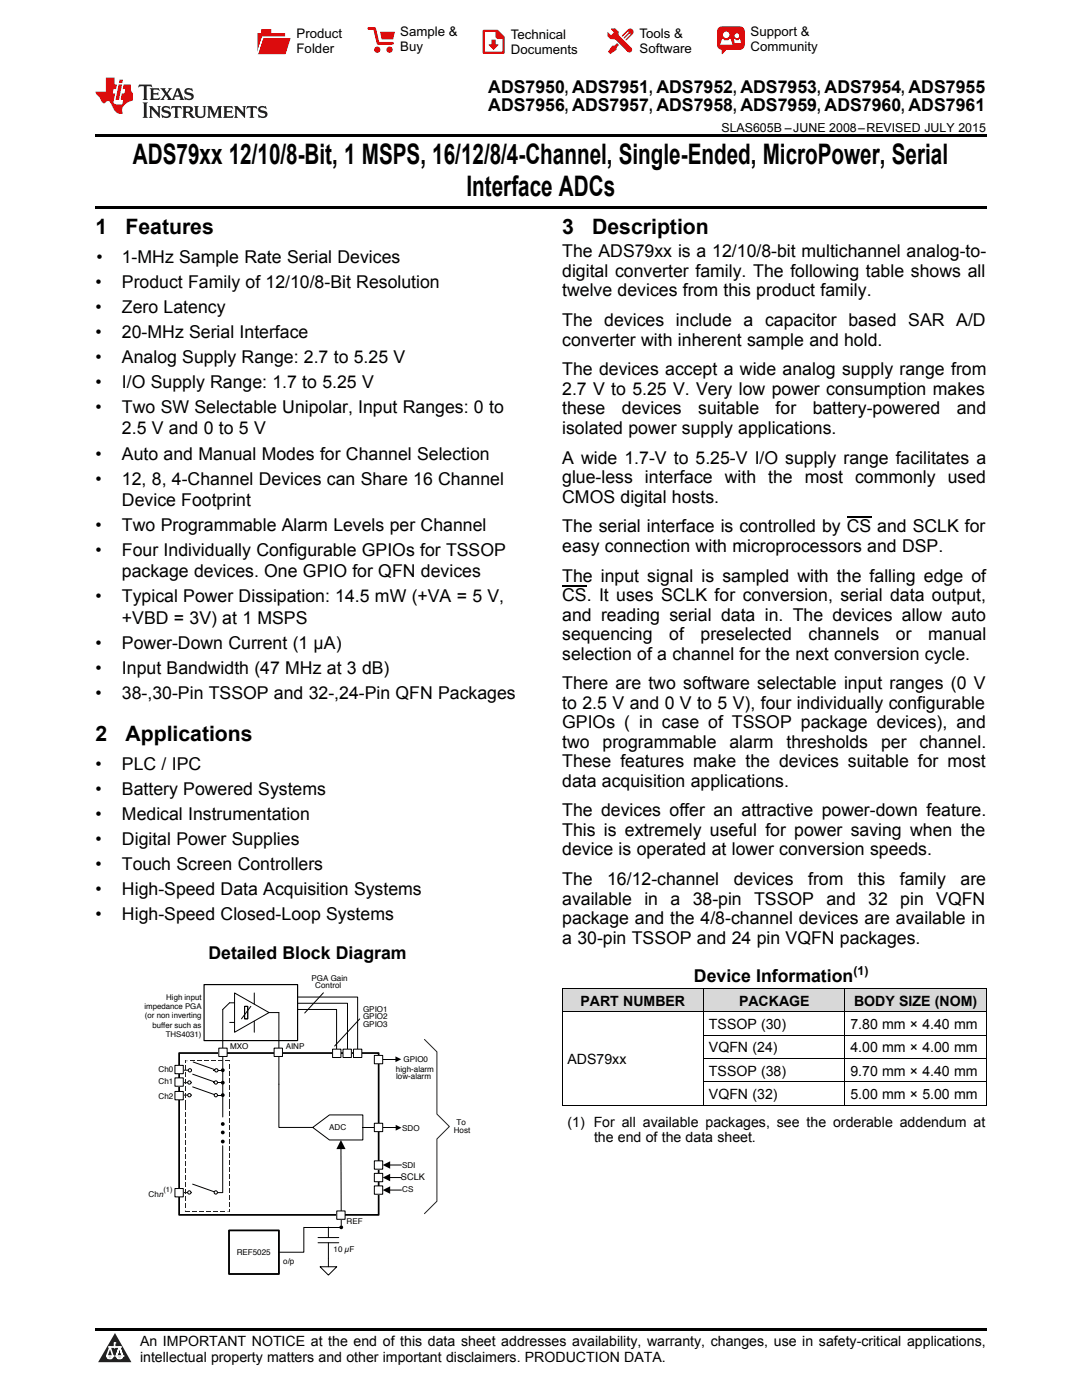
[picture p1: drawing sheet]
<svg xmlns="http://www.w3.org/2000/svg" width="216mm" height="279mm" viewBox="0 0 216 279" stroke-linecap="round" stroke-linejoin="round" font-family="sans-serif">
<defs><g id="words">
<g font-size="5.6">
<text x="26.5" y="32.8">ADS79xx 12/10/8-Bit, 1 MSPS, 16/12/8/4-Channel, Single-Ended, MicroPower, Serial</text>
<text x="93.1" y="39.2">Interface ADCs</text>
</g>
<g font-size="4.2">
<text x="19" y="46.7">1</text>
<text x="25" y="46.7">Features</text>
<text x="112.2" y="46.7">3</text>
<text x="118.2" y="46.7">Description</text>
<text x="19" y="147.9">2</text>
<text x="25" y="147.9">Applications</text>
</g>
<g font-size="3.5">
<text x="97.4" y="18.6">ADS7950, ADS7951, ADS7952, ADS7953, ADS7954, ADS7955</text>
<text x="97.4" y="22.2">ADS7956, ADS7957, ADS7958, ADS7959, ADS7960, ADS7961</text>
<text x="19.2" y="52.4">•</text>
<text x="24.3" y="52.4">1-MHz Sample Rate Serial Devices</text>
<text x="112.2" y="51.4">The ADS79xx is a 12/10/8-bit multichannel analog-to-</text>
<text x="19" y="57.4">•</text>
<text x="24.3" y="57.4">Product Family of 12/10/8-Bit Resolution</text>
<text x="112.2" y="55.2">digital converter family. The following table shows all</text>
<text x="112.2" y="59.1">twelve devices from this product family.</text>
<text x="19" y="62.4">•</text>
<text x="24.3" y="62.4">Zero Latency</text>
<text x="112.2" y="65.1">The devices include a capacitor based SAR A/D</text>
<text x="19" y="67.5">•</text>
<text x="24.3" y="67.5">20-MHz Serial Interface</text>
<text x="112.2" y="69">converter with inherent sample and hold.</text>
<text x="19" y="72.5">•</text>
<text x="19" y="77.5">•</text>
<text x="24.3" y="72.5">Analog Supply Range: 2.7 to 5.25 V</text>
<text x="24.3" y="77.5">I/O Supply Range: 1.7 to 5.25 V</text>
<text x="112.2" y="74.9">The devices accept a wide analog supply range from</text>
<text x="19" y="82.5">•</text>
<text x="24.3" y="82.5">Two SW Selectable Unipolar, Input Ranges: 0 to</text>
<text x="112.2" y="78.8">2.7 V to 5.25 V. Very low power consumption makes</text>
<text x="112.2" y="82.7">these</text>
<text x="124.1" y="82.7">devices</text>
<text x="139.3" y="82.7">suitable</text>
<text x="154.8" y="82.7">for</text>
<text x="162.2" y="82.7">battery-powered</text>
<text x="190.9" y="82.7">and</text>
<text x="24.3" y="86.7">2.5 V and 0 to 5 V</text>
<text x="112.2" y="86.6">isolated power supply applications.</text>
<text x="19" y="91.7">•</text>
<text x="24.3" y="91.7">Auto and Manual Modes for Channel Selection</text>
<text x="112.2" y="92.5">A wide 1.7-V to 5.25-V I/O supply range facilitates a</text>
<text x="19" y="96.7">•</text>
<text x="24.3" y="96.7">12, 8, 4-Channel Devices can Share 16 Channel</text>
<text x="24.3" y="101">Device Footprint</text>
<text x="112.2" y="96.4">glue-less interface with the most commonly used</text>
<text x="112.2" y="100.3">CMOS digital hosts.</text>
<text x="19" y="106">•</text>
<text x="24.3" y="106">Two Programmable Alarm Levels per Channel</text>
<text x="112.2" y="106.3">The serial interface is controlled by CS and SCLK for</text>
<text x="19" y="111">•</text>
<text x="24.3" y="111">Four Individually Configurable GPIOs for TSSOP</text>
<text x="112.2" y="110.1">easy connection with microprocessors and DSP.</text>
<text x="24.3" y="115.2">package devices. One GPIO for QFN devices</text>
<text x="112.2" y="116.1">The input signal is sampled with the falling edge of</text>
<text x="112.2" y="120">CS. It uses SCLK for conversion, serial data output,</text>
<text x="19" y="120.2">•</text>
<text x="24.3" y="120.2">Typical Power Dissipation: 14.5 mW (+VA = 5 V,</text>
<text x="24.3" y="124.5">+VBD = 3V) at 1 MSPS</text>
<text x="112.2" y="123.9">and reading serial data in. The devices allow auto</text>
<text x="19" y="129.5">•</text>
<text x="24.3" y="129.5">Power-Down Current (1 μA)</text>
<text x="112.2" y="127.7">sequencing</text>
<text x="112.2" y="131.6">selection of a channel for the next conversion cycle.</text>
<text x="133.5" y="127.7">of</text>
<text x="139.8" y="127.7">preselected</text>
<text x="161.3" y="127.7">channels</text>
<text x="178.8" y="127.7">or</text>
<text x="185.2" y="127.7">manual</text>
<text x="19" y="134.5">•</text>
<text x="24.3" y="134.5">Input Bandwidth (47 MHz at 3 dB)</text>
<text x="112.2" y="137.6">There are two software selectable input ranges (0 V</text>
<text x="19" y="139.5">•</text>
<text x="24.3" y="139.5">38-,30-Pin TSSOP and 32-,24-Pin QFN Packages</text>
<text x="112.2" y="141.5">to 2.5 V and 0 V to 5 V), four individually configurable</text>
<text x="112.2" y="145.3">GPIOs ( in case of TSSOP package devices), and</text>
<text x="112.2" y="149.2">two</text>
<text x="120.2" y="149.2">programmable</text>
<text x="145.6" y="149.2">alarm</text>
<text x="157" y="149.2">thresholds</text>
<text x="175.8" y="149.2">per</text>
<text x="183.5" y="149.2">channel.</text>
<text x="19" y="153.6">•</text>
<text x="24.3" y="153.6">PLC / IPC</text>
<text x="112.2" y="153.1">These features make the devices suitable for most</text>
<text x="19" y="158.6">•</text>
<text x="24.3" y="158.6">Battery Powered Systems</text>
<text x="112.2" y="157">data acquisition applications.</text>
<text x="19" y="163.7">•</text>
<text x="24.3" y="163.7">Medical Instrumentation</text>
<text x="112.2" y="162.9">The devices offer an attractive power-down feature.</text>
<text x="112.2" y="166.8">This is extremely useful for power saving when the</text>
<text x="19" y="168.7">•</text>
<text x="19" y="173.7">•</text>
<text x="24.3" y="168.7">Digital Power Supplies</text>
<text x="24.3" y="173.7">Touch Screen Controllers</text>
<text x="112.2" y="170.7">device is operated at lower conversion speeds.</text>
<text x="19" y="178.7">•</text>
<text x="24.3" y="178.7">High-Speed Data Acquisition Systems</text>
<text x="112.2" y="176.7">The</text>
<text x="121.2" y="176.7">16/12-channel</text>
<text x="146.4" y="176.7">devices</text>
<text x="161.2" y="176.7">from</text>
<text x="171.2" y="176.7">this</text>
<text x="179.6" y="176.7">family</text>
<text x="191.7" y="176.7">are</text>
<text x="19" y="183.7">•</text>
<text x="24.3" y="183.7">High-Speed Closed-Loop Systems</text>
<text x="112.2" y="180.6">available</text>
<text x="112.2" y="184.4">package and the 4/8-channel devices are available in</text>
<text x="128.6" y="180.6">in</text>
<text x="133.8" y="180.6">a</text>
<text x="138.2" y="180.6">38-pin TSSOP and</text>
<text x="173.3" y="180.6">32</text>
<text x="179.6" y="180.6">pin</text>
<text x="186.8" y="180.6">VQFN</text>
<text x="41.6" y="191.5">Detailed Block Diagram</text>
<text x="112.2" y="188.3">a 30-pin TSSOP and 24 pin VQFN packages.</text>
<text x="138.5" y="196">Device Information</text>
</g>
<g font-size="2.8">
<text x="115.8" y="200.7">PART NUMBER</text>
<text x="147.5" y="200.7">PACKAGE</text>
<text x="170.4" y="200.7">BODY SIZE (NOM)</text>
<text x="141.5" y="205.4">TSSOP (30)</text>
<text x="169.7" y="205.4">7.80 mm × 4.40 mm</text>
<text x="113.2" y="212.3">ADS79xx</text>
<text x="141.5" y="210">VQFN (24)</text>
<text x="141.5" y="214.7">TSSOP (38)</text>
<text x="169.7" y="210">4.00 mm × 4.00 mm</text>
<text x="169.7" y="214.7">9.70 mm × 4.40 mm</text>
<text x="141.5" y="219.3">VQFN (32)</text>
<text x="169.7" y="219.3">5.00 mm × 5.00 mm</text>
<text x="113.2" y="224.8">(1) For all available packages, see the orderable addendum at</text>
<text x="118.5" y="228">the end of the data sheet.</text>
<text x="27.9" y="268.6">An IMPORTANT NOTICE at the end of this data sheet addresses availability, warranty, changes, use in safety-critical applications,</text>
<text x="27.9" y="271.8">intellectual property matters and other important disclaimers. PRODUCTION DATA.</text>
</g>
<g font-size="2.6">
<text x="59.2" y="7.6">Product</text>
<text x="59.2" y="10.6">Folder</text>
<text x="79.9" y="7.3">Sample &amp;</text>
<text x="79.9" y="10.2">Buy</text>
<text x="101.9" y="7.8">Technical</text>
<text x="101.9" y="10.8">Documents</text>
<text x="127.6" y="7.6">Tools &amp;</text>
<text x="127.6" y="10.6">Software</text>
<text x="149.8" y="7.2">Support &amp;</text>
<text x="149.8" y="10.2">Community</text>
</g>
<g font-size="2.5">
<text x="144" y="26.3">SLAS605B –JUNE 2008–REVISED JULY 2015</text>
<text x="170.3" y="194.6">(1)</text>
</g>
<text font-size="1.8" x="80" y="235.5">SCLK</text>
<g font-size="1.6">
<text x="62.1" y="195.7">PGA Gain</text>
<text x="62.9" y="197.2">Control</text>
<text x="28.8" y="201.4">impedance PGA</text>
<text x="28.9" y="203.2">(or non inverting</text>
<text x="33.2" y="199.5">High input</text>
<text x="72.4" y="202">GPIO1</text>
<text x="72.4" y="203.4">GPIO2</text>
<text x="30.4" y="205.1">buffer such as</text>
<text x="33.1" y="207">THS4031)</text>
<text x="45.9" y="209.4">MXO</text>
<text x="57" y="209.4">AINP</text>
<text x="72.4" y="204.9">GPIO3</text>
<text x="31.7" y="213.9">Ch0</text>
<text x="79" y="213.8">high-alarm</text>
<text x="79" y="215.4">low-alarm</text>
<text x="80.5" y="212">GPIO0</text>
<text x="31.7" y="219.3">Ch2</text>
<text x="31.7" y="216.3">Ch1</text>
<text x="65.7" y="225.5">ADC</text>
<text x="80.2" y="225.7">SDO</text>
<text x="90.5" y="226.1">Host</text>
<text x="91.1" y="224.6">To</text>
<text x="80.2" y="233.1">SDI</text>
<text x="29.7" y="239">Chn</text>
<text x="80.3" y="237.9">CS</text>
<text x="69.2" y="244.3">REF</text>
<text x="47.2" y="250.5">REF5025</text>
<text x="66.6" y="250">10 µF</text>
<text x="56.5" y="252.3">o/p</text>
</g>
<text font-size="1.5" x="32.6" y="237.9">(1)</text>
</g></defs>
<g fill="#d8d8d8">
<path d="M112.2 197.3h28.2v4.7h-28.2z"/>
<path d="M140.4 197.3h28.2v4.7h-28.2z"/>
<path d="M168.6 197.3h28.2v4.7h-28.2z"/>
</g>
<path d="M22.9 266l3.3 5.9h-6.6z" fill="#231f20"/>
<path d="M21.3 270.6h1.2l-.3 .5h-.3a.53 .53 0 0 1-.6-.5z" fill-rule="evenodd" fill="#fff"/>
<path d="M21.3 270.6h1.2l-.3 .5h-.3a.53 .53 0 0 1-.6-.5z" fill="none" stroke="#231f20" stroke-width=".33"/>
<path d="M21.3 270.6l1.2 .1-.3 .4h-.5z" fill="none" stroke="#fff" stroke-width=".33"/>
<path d="M22.9 268.9h.1" fill="none" stroke="#fff" stroke-width=".33"/>
<path d="M22.9 268v.9z" fill="#fff"/>
<path d="M22.9 268v.9z" fill="none" stroke="#fff" stroke-width=".33"/>
<circle cx="22.9" cy="268" r=".16" fill="#fff"/>
<path d="M21.8 268.8h.1" fill="none" stroke="#fff" stroke-width=".33"/>
<path d="M21.8 268.8h2.2z" fill="#fff"/>
<path d="M21.8 268.8h2.2z" fill="none" stroke="#fff" stroke-width=".33"/>
<circle cx="24" cy="268.8" r=".16" fill="#fff"/>
<path d="M23.2 270.6h.1" fill="none" stroke="#fff" stroke-width=".33"/>
<path d="M23.8 268.8l-.6 1.8z" fill="#fff"/>
<path d="M23.8 268.8l-.6 1.8z" fill="none" stroke="#fff" stroke-width=".33"/>
<path d="M23.8 268.8l.7 1.8z" fill="#fff"/>
<path d="M23.8 268.8l.7 1.8z" fill="none" stroke="#fff" stroke-width=".33"/>
<path d="M24.4 270.6h.1" fill="none" stroke="#fff" stroke-width=".33"/>
<circle cx="21.3" cy="270.6" r=".16" fill="#fff"/>
<path d="M22 268.8l-.7 1.8z" fill="#fff"/>
<path d="M22 268.8l-.7 1.8z" fill="none" stroke="#fff" stroke-width=".33"/>
<path d="M22 268.8l.5 1.8z" fill="#fff"/>
<path d="M22 268.8l.5 1.8z" fill="none" stroke="#fff" stroke-width=".33"/>
<circle cx="22.5" cy="270.6" r=".16" fill="#fff"/>
<path d="M23.3 270.6h1.2a.63 .63 0 0 1-.6 .5 .63 .63 0 0 1-.6-.5z" fill-rule="evenodd" fill="#fff"/>
<path d="M23.3 270.6h1.2a.63 .63 0 0 1-.6 .5 .63 .63 0 0 1-.6-.5z" fill="none" stroke="#231f20" stroke-width=".33"/>
<path d="M23.3 270.6h1.2l-.4 .5h-.5z" fill="none" stroke="#fff" stroke-width=".33"/>
<path d="M23.2 270.6h.1" fill="none" stroke="#fff" stroke-width=".33"/>
<circle cx="24.5" cy="270.6" r=".16" fill="#fff"/>
<path d="M19 265.1h177.8v.5h-177.8z" fill="#000"/>
<path d="M35.5 213.6h2.7M35.5 218.6h2.7M35.7 216.1h2.5M44.4 201.5v21.4M55.6 202.1v22.9h6.8M35.5 238h2.7M42.8 238h1.6M68 229.1l.1 15.5" fill="none" stroke="#000" stroke-width=".2"/>
<g fill="#000">
<path d="M68 227.5l.9 1.8h-1.8z"/>
<path d="M42.6 213.5l1.8 .1z" fill-rule="evenodd"/>
<path d="M42.6 216l1.8 .1z" fill-rule="evenodd"/>
<path d="M42.8 218.5l1.6 .1z" fill-rule="evenodd"/>
<circle cx="44.5" cy="218.6" r=".37"/>
<circle cx="44.5" cy="216.1" r=".38"/>
<circle cx="44.5" cy="213.6" r=".38"/>
</g>
<path d="M35.7 210.2h39.9v32.3h-39.9z" fill="none" stroke="#000" stroke-width=".35"/>
<path d="M40.7 196.5h18.7v11.2h-18.7z" fill="none" stroke="#000" stroke-width=".24"/>
<path d="M46.8 198.2l6.9 3.9-6.9 3.9z" fill="#fff"/>
<path d="M46.8 198.2l6.9 3.9-6.9 3.9zM50.7 198.2v2.2M45.8 204h1M46.8 200.1h-1l-1.4 1.4M50.7 203.8v2.2M53.7 202.1h1.9" fill="none" stroke="#000" stroke-width=".2"/>
<path d="M48.8 200.8h.6v2.5h-.6z" fill-rule="evenodd" fill="#fff"/>
<path d="M59.4 199h12v11.2M64.5 198.1l-3.7 4.1M48.8 200.8h.6v2.5h-.6zM50 200.8l-1.8 2.5M59.4 200.2h9.9v10M59.4 201.5h7.8v8.7M71.8 203.3l-5 5.5M75.6 211.4h3.8M72.4 225.1h7" fill="none" stroke="#000" stroke-width=".2"/>
<path d="M78.9 210.8l1.2 .6-1.2 .6zM79 224.5l1.1 .6-1.1 .5z" fill="#000"/>
<path d="M45.7 245.6h10v8.7h-10z" fill-rule="evenodd" fill="#fff"/>
<path d="M45.7 245.6h10v8.7h-10zM68.1 244.9h-7.5v5h-5" fill="none" stroke="#000" stroke-width=".2"/>
<path d="M45.7 245.6h10v8.7h-10z" fill="none" stroke="#000" stroke-width=".35"/>
<circle cx="68.1" cy="244.9" r=".38" fill="#000"/>
<path d="M84.7 207.4l2.5 2.5v12.4l2.5 2.5-2.5 2.5v12.4l-2.5 2.5" fill="none" stroke="#221f20" stroke-width=".2"/>
<g fill="#221f20">
<path d="M37 241.7l.9 .1z" fill-rule="evenodd"/>
<path d="M38.4 241.7l.9 .1z" fill-rule="evenodd"/>
<path d="M39.8 241.7l.9 .1z" fill-rule="evenodd"/>
<path d="M41.2 241.7l.9 .1z" fill-rule="evenodd"/>
<path d="M42.6 241.7l.9 .1z" fill-rule="evenodd"/>
<path d="M44 241.7l.9 .1z" fill-rule="evenodd"/>
<path d="M45.4 241.7l.4 .1z" fill-rule="evenodd"/>
<path d="M45.7 241.2l.1 .6z" fill-rule="evenodd"/>
<path d="M45.7 239.8l.1 1z" fill-rule="evenodd"/>
<path d="M45.7 238.4l.1 1z" fill-rule="evenodd"/>
<path d="M45.7 237l.1 1z" fill-rule="evenodd"/>
<path d="M45.7 235.7l.1 .9z" fill-rule="evenodd"/>
<path d="M45.7 234.3l.1 .9z" fill-rule="evenodd"/>
<path d="M45.7 232.9l.1 .9z" fill-rule="evenodd"/>
<path d="M45.7 231.5l.1 .9z" fill-rule="evenodd"/>
<path d="M45.7 230.1l.1 .9z" fill-rule="evenodd"/>
<path d="M45.7 228.7l.1 .9z" fill-rule="evenodd"/>
<path d="M45.7 227.3l.1 .9z" fill-rule="evenodd"/>
<path d="M45.7 225.9l.1 .9z" fill-rule="evenodd"/>
<path d="M45.7 224.5l.1 .9z" fill-rule="evenodd"/>
<path d="M45.7 223.1l.1 .9z" fill-rule="evenodd"/>
<path d="M45.7 221.7l.1 .9z" fill-rule="evenodd"/>
<path d="M45.7 220.3l.1 .9z" fill-rule="evenodd"/>
<path d="M45.7 219.3l.1 .9z" fill-rule="evenodd"/>
<path d="M45.7 217.9l.1 .9z" fill-rule="evenodd"/>
<path d="M45.7 216.5l.1 .9z" fill-rule="evenodd"/>
<path d="M45.7 215.1l.1 .9z" fill-rule="evenodd"/>
<path d="M45.7 213.7l.1 .9z" fill-rule="evenodd"/>
<path d="M45.7 212.3l.1 .9z" fill-rule="evenodd"/>
<path d="M45.7 211.7l.1 .1z" fill-rule="evenodd"/>
<path d="M44.9 211.7l.8 .1z" fill-rule="evenodd"/>
<path d="M43.5 211.7l1 .1z" fill-rule="evenodd"/>
<path d="M42.1 211.7l1 .1z" fill-rule="evenodd"/>
<path d="M40.7 211.7l1 .1z" fill-rule="evenodd"/>
<path d="M39.3 211.7l1 .1z" fill-rule="evenodd"/>
<path d="M37.9 211.7l1 .1z" fill-rule="evenodd"/>
<path d="M37 211.7l.5 .1z" fill-rule="evenodd"/>
<path d="M36.9 211.7l.1 .4z" fill-rule="evenodd"/>
<path d="M36.9 212.6l.1 .9z" fill-rule="evenodd"/>
<path d="M36.9 214l.1 .9z" fill-rule="evenodd"/>
<path d="M36.9 215.4l.1 .9z" fill-rule="evenodd"/>
<path d="M36.9 216.8l.1 .9z" fill-rule="evenodd"/>
<path d="M36.9 218.2l.1 .9z" fill-rule="evenodd"/>
<path d="M36.9 219.6l.1 .9z" fill-rule="evenodd"/>
<path d="M36.9 220.6l.1 .9z" fill-rule="evenodd"/>
<path d="M36.9 222l.1 .9z" fill-rule="evenodd"/>
<path d="M36.9 223.4l.1 .9z" fill-rule="evenodd"/>
<path d="M36.9 224.8l.1 .9z" fill-rule="evenodd"/>
<path d="M36.9 226.2l.1 .9z" fill-rule="evenodd"/>
<path d="M36.9 227.6l.1 .9z" fill-rule="evenodd"/>
<path d="M36.9 229l.1 .9z" fill-rule="evenodd"/>
<path d="M36.9 230.4l.1 .9z" fill-rule="evenodd"/>
<path d="M36.9 231.8l.1 .9z" fill-rule="evenodd"/>
<path d="M36.9 233.2l.1 .9z" fill-rule="evenodd"/>
<path d="M36.9 234.5l.1 1z" fill-rule="evenodd"/>
<path d="M36.9 235.9l.1 1z" fill-rule="evenodd"/>
<path d="M36.9 237.3l.1 1z" fill-rule="evenodd"/>
<path d="M36.9 238.7l.1 1z" fill-rule="evenodd"/>
<path d="M36.9 240.1l.1 1z" fill-rule="evenodd"/>
<path d="M36.9 241.5l.1 .3z" fill-rule="evenodd"/>
</g>
<path d="M37.4 238a.35 .35 0 0 1 .7 0 .35 .35 0 0 1-.7 0zM42.7 238a.35 .35 0 0 1 .7 0 .35 .35 0 0 1-.7 0z" fill-rule="evenodd" fill="#fff"/>
<g fill="none" stroke="#000" stroke-width=".2">
<path d="M38.4 236.3l4.3 1.5"/>
<circle cx="37.8" cy="238" r=".33"/>
<circle cx="43.1" cy="238" r=".33"/>
</g>
<path d="M34.9 237.2h1.7v1.7h-1.7z" fill-rule="evenodd" fill="#fff"/>
<path d="M34.9 237.2h1.7v1.7h-1.7z" fill="none" stroke="#000" stroke-width=".2"/>
<path d="M34.9 217.8h1.7v1.7h-1.7z" fill-rule="evenodd" fill="#fff"/>
<path d="M34.9 217.8h1.7v1.7h-1.7z" fill="none" stroke="#000" stroke-width=".2"/>
<path d="M37.5 218.6a.33 .33 0 0 1 .6 0 .33 .33 0 0 1-.6 0zM42.7 218.6a.35 .35 0 0 1 .7 0 .35 .35 0 0 1-.7 0z" fill-rule="evenodd" fill="#fff"/>
<g fill="none" stroke="#000" stroke-width=".2">
<path d="M38.4 216.9l4.4 1.5"/>
<circle cx="37.8" cy="218.6" r=".33"/>
<circle cx="43.1" cy="218.6" r=".33"/>
</g>
<path d="M34.9 215.1h1.7v1.7h-1.7z" fill-rule="evenodd" fill="#fff"/>
<path d="M34.9 215.1h1.7v1.7h-1.7z" fill="none" stroke="#000" stroke-width=".2"/>
<path d="M37.5 216a.33 .33 0 0 1 .6 0 .33 .33 0 0 1-.6 0zM42.7 216a.35 .35 0 0 1 .7 0 .35 .35 0 0 1-.7 0z" fill-rule="evenodd" fill="#fff"/>
<g fill="none" stroke="#000" stroke-width=".2">
<path d="M38.4 214.4l4.4 1.5"/>
<circle cx="37.8" cy="216" r=".33"/>
<circle cx="43.1" cy="216" r=".33"/>
</g>
<path d="M34.9 212.6h1.7v1.7h-1.7z" fill-rule="evenodd" fill="#fff"/>
<path d="M34.9 212.6h1.7v1.7h-1.7z" fill="none" stroke="#000" stroke-width=".2"/>
<path d="M37.6 213.6a.33 .33 0 0 1 .6 0 .33 .33 0 0 1-.6 0zM42.8 213.6a.35 .35 0 0 1 .7 0 .35 .35 0 0 1-.7 0z" fill-rule="evenodd" fill="#fff"/>
<g fill="none" stroke="#000" stroke-width=".2">
<path d="M38.5 211.9l4.4 1.6M44.4 228.7v9.3"/>
<circle cx="37.9" cy="213.6" r=".33"/>
<circle cx="43.2" cy="213.6" r=".33"/>
</g>
<g fill="#000">
<circle cx="44.5" cy="224.3" r=".37"/>
<circle cx="44.5" cy="226" r=".37"/>
<circle cx="44.5" cy="227.8" r=".37"/>
</g>
<path d="M54.7 209.2h1.7v1.6h-1.7z" fill-rule="evenodd" fill="#fff"/>
<path d="M54.7 209.2h1.7v1.6h-1.7z" fill="none" stroke="#000" stroke-width=".2"/>
<path d="M43.7 209.2h1.6v1.6h-1.6z" fill-rule="evenodd" fill="#fff"/>
<path d="M43.7 209.2h1.6v1.6h-1.6z" fill="none" stroke="#000" stroke-width=".2"/>
<path d="M66.4 209.4h1.6v1.6h-1.6z" fill-rule="evenodd" fill="#fff"/>
<path d="M66.4 209.4h1.6v1.6h-1.6z" fill="none" stroke="#000" stroke-width=".2"/>
<path d="M68.4 209.4h1.7v1.6h-1.7z" fill-rule="evenodd" fill="#fff"/>
<path d="M68.4 209.4h1.7v1.6h-1.7z" fill="none" stroke="#000" stroke-width=".2"/>
<path d="M70.5 209.4h1.7v1.6h-1.7z" fill-rule="evenodd" fill="#fff"/>
<path d="M70.5 209.4h1.7v1.6h-1.7z" fill="none" stroke="#000" stroke-width=".2"/>
<path d="M74.7 210.6h1.7v1.7h-1.7z" fill-rule="evenodd" fill="#fff"/>
<path d="M74.7 210.6h1.7v1.7h-1.7z" fill="none" stroke="#000" stroke-width=".2"/>
<path d="M74.7 224.2h1.7v1.6h-1.7z" fill-rule="evenodd" fill="#fff"/>
<path d="M74.7 224.2h1.7v1.6h-1.7z" fill="none" stroke="#000" stroke-width=".2"/>
<path d="M74.7 231.7h1.7v1.6h-1.7z" fill-rule="evenodd" fill="#fff"/>
<path d="M74.7 231.7h1.7v1.6h-1.7zM77.7 232.5h2.4" fill="none" stroke="#000" stroke-width=".2"/>
<path d="M76.4 232.5l1.5-.7v1.4z" fill="#000"/>
<path d="M74.7 234.2h1.7v1.6h-1.7z" fill-rule="evenodd" fill="#fff"/>
<path d="M74.7 234.2h1.7v1.6h-1.7zM77.7 235h2.4" fill="none" stroke="#000" stroke-width=".2"/>
<path d="M76.4 235l1.5-.7v1.4z" fill="#000"/>
<path d="M74.7 236.7h1.7v1.6h-1.7z" fill-rule="evenodd" fill="#fff"/>
<path d="M74.7 236.7h1.7v1.6h-1.7zM77.7 237.5h2.4" fill="none" stroke="#000" stroke-width=".2"/>
<path d="M76.4 237.5l1.5-.7v1.4z" fill="#000"/>
<path d="M67.2 241.7h1.7v1.6h-1.7z" fill-rule="evenodd" fill="#fff"/>
<path d="M62.4 225l3.3-2.5h6.7v5h-6.7zM63.5 248h4.1M63.5 247h4.1M63.9 252.8h3.3l-1.7 1.7zM65.5 244.9v2.1M65.5 248v4.8M67.2 241.7h1.7v1.6h-1.7z" fill="none" stroke="#000" stroke-width=".2"/>
<path d="M65.7 224h3.4v2h-3.4z" fill-rule="evenodd" fill="#fff"/>
<path d="M112.2 197.3h84.6M112.2 197.3v23.3M140.4 197.3v23.3M168.6 197.3v23.3M196.8 197.3v23.3M112.2 201.9h84.6M140.4 215.9h56.4M140.4 211.2h56.4M140.4 206.6h56.4M112.2 220.5h84.6" fill="none" stroke="#000" stroke-width=".2"/>
<path d="M19 26.8h177.8v.6h-177.8zM19 41.2h177.8v.5h-177.8zM112.2 220.6h.1zM168.5 220.6h.1zM196.7 220.6h.1z" fill="#000"/>
<path d="M27.7 16.9l-.1 .6 .6-.3h.5v.2v2.2l-.2 .4h1l-.2-.4v-2.2v-.2h.5l.6 .3-.2-.6zM29.9 17.6l.2 .4v1.6l-.2 .4h1.9l.1-.6a1.09 1.09 0 0 1-1.3 .1v-.6h.6l.4 .2v-.7l-.2 .2h-.8v-.6l.2-.1a1.01 1.01 0 0 1 1 .3l-.1-.6zM32 17.6l.9 1.2-1 1.2h.9l-.2-.3 .5-.7 .5 .7-.3 .3h1.7l-.2-.3 .1-.4h1l.1 .4-.2 .3h1l-.3-.4-.7-2h-.5l-1 2.2-.8-1.1 .9-1.1h-.9l.2 .2-.4 .7-.4-.7 .2-.2zM35.4 18l.4 1h-.8zM37 17.7a.66 .66 0 0 0-.2 .8 .66 .66 0 0 0 .6 .4l.7 .2 .1 .2a.8 .8 0 0 1-.7 .4 .8 .8 0 0 1-.7-.5l.1 .8 .2-.2a.94 .94 0 0 0 1.1 .1 .94 .94 0 0 0 .4-.9 1.48 1.48 0 0 0-1.3-.6v-.4a1.1 1.1 0 0 1 1.2 .2l-.2-.6-.2 .1-.5-.1zM28.5 20.4l.2 .4v2.3l-.2 .4h1l-.2-.4v-2.3l.2-.4zM29.7 21.2l.2 .4v1.5l-.2 .4h.8l-.3-.4 .1-1.3 1.6 1.8v-2l.2-.4h-.7l.2 .2v1.1l-1.2-1.3zM32.5 21.3a.66 .66 0 0 0-.2 .8 .66 .66 0 0 0 .6 .4l.6 .2 .2 .2a.8 .8 0 0 1-.8 .4 .8 .8 0 0 1-.7-.5l.2 .7 .2-.1a.94 .94 0 0 0 1 .1 .94 .94 0 0 0 .5-1 1.47 1.47 0 0 0-1.3-.6l-.1-.3a1.1 1.1 0 0 1 1.3 .2l-.2-.6-.2 .1-.5-.2zM34.3 21.2l-.2 .6a.64 .64 0 0 1 .8-.3v1.6l-.2 .4h1l-.3-.4 .1-1.6a.66 .66 0 0 1 .8 .3l-.2-.6zM36.3 21.2l.3 .4v1.5l-.3 .4h1l-.2-.2v-.7h.5l.1 .1a.8 .8 0 0 0 1.2 .7l-1-1a.62 .62 0 0 0 .6-.5 .62 .62 0 0 0-.6-.7zM37.1 21.5h.1a.48 .48 0 0 1 .6 0 .48 .48 0 0 1 .1 .6l-.2 .1-.6 .1zM38.7 21.2l.2 .2a2.29 2.29 0 0 0 .4 2 1.05 1.05 0 0 0 1.7-.7v-1.3l.2-.2h-.8l.2 .4v1.1a.61 .61 0 0 1-.6 .6 .61 .61 0 0 1-.6-.6v-1.1l.3-.4zM41.3 21.2l.3 .4v1.5l-.3 .4h.8l-.2-.4v-1.4l.8 1.9 .9-1.9v1.4l-.2 .4h.9l-.2-.4v-1.5l.2-.4h-.8l-.7 1.5-.6-1.5zM44.5 21.2l.2 .4v1.5l-.2 .4h1.9l.2-.6a1.1 1.1 0 0 1-1.4 .2v-.7h.6l.4 .2v-.6l-.2 .1-.8 .1v-.6l.2-.1a1.02 1.02 0 0 1 1.1 .2l-.2-.5zM46.7 21.2l.2 .4v1.5l-.2 .4h.8l-.3-.4 .1-1.3 1.6 1.8v-2l.2-.4h-.7l.2 .2v1.1l-1.2-1.3zM49.3 21.2l-.1 .6a.64 .64 0 0 1 .8-.3v1.6l-.3 .4h1l-.2-.4v-1.6a.66 .66 0 0 1 .8 .3l-.1-.6zM51.7 21.3a.66 .66 0 0 0-.2 .7 .66 .66 0 0 0 .7 .5l.6 .2 .1 .2a.8 .8 0 0 1-.7 .4 .8 .8 0 0 1-.7-.5l.1 .7 .2-.1a.94 .94 0 0 0 1.1 .1 .94 .94 0 0 0 .4-1 1.48 1.48 0 0 0-1.2-.6l-.1-.3a1.1 1.1 0 0 1 1.2 .2l-.2-.6-.1 .1-.6-.2z" fill="#231f20"/>
<path d="M21.1 15.5v2.8h-2v.4l.9 .9a.96 .96 0 0 0 1 1 .59 .59 0 0 1 .5-.4 .59 .59 0 0 1 .5 .3l.4 .8a1.61 1.61 0 0 0 2.1 1.3 1.63 1.63 0 0 1 1.1-2.2l.9-.3v-1.5a1.6 1.6 0 0 1-.4-1.7h-1.4l-.2 .9h.5l-.2 .8h-.5l-.2 1v.3h.5l-.2 .9h-.7a.74 .74 0 0 1-1-.6l.3-1.6h-.5l.2-.8h.5l.1-.9h-.4v-1.4zM23.7 16.9l-.7 3h.8l.6-3zM23.8 15.9l-.1 .7h.7l.2-.7z" fill="#ee1d23"/>
<g fill="#d60000">
<path d="M52.1 5.8h2v.8h2.8v4.2h-5.5v-4.2h.7z" fill-rule="evenodd"/>
<path d="M52.4 7.5h5.6l-1 3.3h-5.6z" fill-rule="evenodd"/>
</g>
<path d="M52.4 7.4h5.7l-.1 .1h-5.5l-1.1 3.3z" fill-rule="evenodd" fill="#fff"/>
<path d="M52.4 7.4h5.7l-.1 .1h-5.5l-1.1 3.3z" fill="none" stroke="#fff" stroke-width=".2"/>
<path d="M73.6 5.7h1.1l.7 2.9h2.9" fill="none" stroke="#d60000" stroke-width=".55"/>
<g fill="#d60000">
<path d="M75.8 6.3h3l-.4 1.6h-2.2z" fill-rule="evenodd"/>
<circle cx="75.3" cy="9.9" r=".62"/>
<circle cx="77.7" cy="9.9" r=".62"/>
</g>
<path d="M96.5 6.2h2.7l1.3 1.2v3.1h-4z" fill="none" stroke="#d60000" stroke-width=".44"/>
<g fill="#d60000">
<path d="M98.1 7.9h.8v1h.5l-.9 1.1-1-1v-.1h.6z" fill-rule="evenodd"/>
<path d="M98.9 6.2h.3l1.3 1.2v.4h-1.3l-.3-.4z" fill-rule="evenodd"/>
<path d="M121.9 5.7h.8l.7 .6 .1 .7 2.5 2.5-.8 .8-2.3-2.3-1.1-.2-.6-.6v-.8l.7 .6 .5-.4v-.2l-.5-.5z" fill-rule="evenodd"/>
<path d="M122.2 9.1h.4l.5-.5 .4 .4-.5 .5v.4l-1.2 .9-.5-.5z" fill-rule="evenodd"/>
<path d="M125.3 5.9a.67 .67 0 0 1 .9 0 .67 .67 0 0 1 0 .9z" fill-rule="evenodd"/>
<path d="M124.1 7.1l1.2-1.2 .9 .9-1.2 1.2h-.2v-.2l1-.9v-.2h-.2l-.9 1h-.2v-.2l.9-1 .1-.2h-.3l-.9 1h-.2z" fill-rule="evenodd"/>
<circle cx="125.6" cy="9.9" r=".54"/>
</g>
<path d="M123.3 6.3v.7" fill="none" stroke="#d60000" stroke-width=".2"/>
<g fill="#d60000">
<path d="M143.4 5.5l.6-.2h3.6a.95 .95 0 0 1 1 .9v2.8a.95 .95 0 0 1-1 .9h-3.6a.95 .95 0 0 1-.9-.9v-2.8z" fill-rule="evenodd"/>
<path d="M144 9.9h.9l-.7 .9h-.2z" fill-rule="evenodd"/>
</g>
<g fill="#fff">
<path d="M146.6 8.6h1.3z"/>
<path d="M144.1 7.8h.3l.1 .2h.8l.2-.2h.3l.4 1.1h-2.5z" fill-rule="evenodd"/>
<path d="M146.4 7.8h.3l.1 .2h.5l.2-.2h.2l.2 .8h-1.3z" fill-rule="evenodd"/>
<circle cx="144.9" cy="6.9" r=".65"/>
<circle cx="147" cy="7.1" r=".48"/>
</g>
<path d="M112.2 116.9h4.9M169 103.1h4.8" fill="none" stroke="#000" stroke-width=".25"/>
<use href="#words"/>
</svg>
